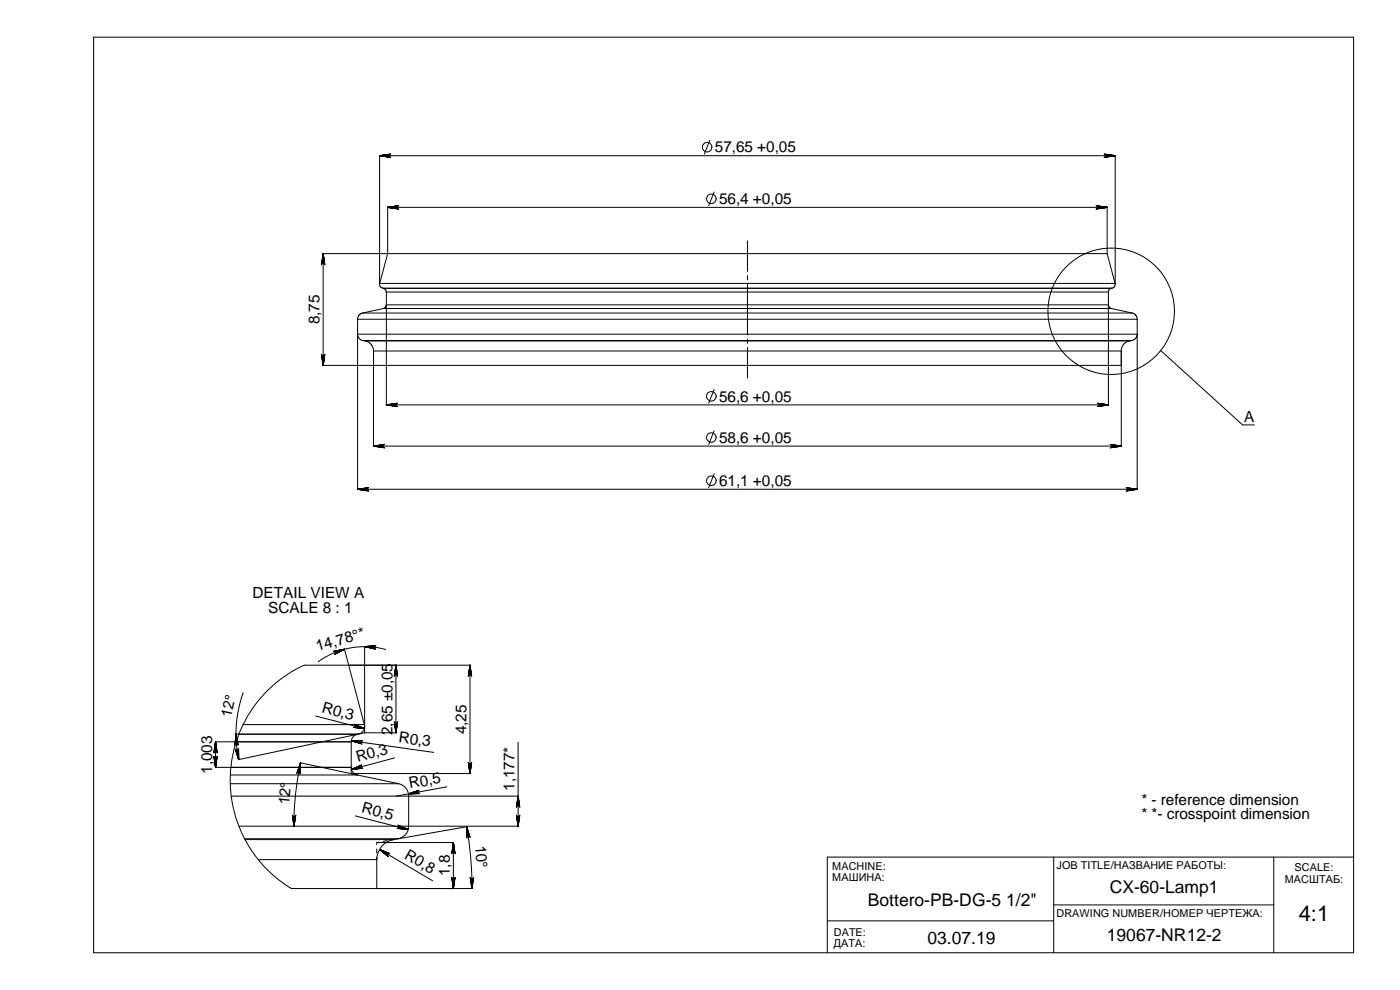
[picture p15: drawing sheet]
<svg xmlns="http://www.w3.org/2000/svg" width="420mm" height="297mm" viewBox="0 0 420 297" stroke-linecap="round" stroke-linejoin="round" font-family="sans-serif">
<defs><g id="words">
<text font-size="6.6" x="389.8" y="276.2">4:1</text>
<g font-size="5.2">
<text x="333" y="267.9">CX-60-Lamp1</text>
<text x="260.4" y="271.7">Bottero-PB-DG-5</text>
<text x="302" y="271.7">1/2&quot;</text>
<text x="278.3" y="283.2">03.07.19</text>
<text x="332.2" y="282.3">19067-NR12-2</text>
</g>
<g font-size="4.6">
<text x="214.5" y="45.7">57,65 +0,05</text>
<text x="215.8" y="61.2">56,4 +0,05</text>
<text x="95.9" y="97.4" transform="rotate(-90 95.9 97.4)">8,75</text>
<text x="215.8" y="120.5">56,6 +0,05</text>
<text x="373.4" y="126.5">A</text>
<text x="215.8" y="132.8">58,6 +0,05</text>
<text x="215.8" y="145.8">61,1 +0,05</text>
<text x="75.8" y="179.5">DETAIL VIEW A</text>
<text x="80.5" y="183.8">SCALE 8 : 1</text>
<text x="95.3" y="195.4" transform="rotate(-16 95.3 195.4)">14,78°*</text>
<text x="69.4" y="215.4" transform="rotate(-78 69.4 215.4)">12°</text>
<text x="96.4" y="213.6" transform="rotate(15 96.4 213.6)">R0,3</text>
<text x="117.8" y="220.6" transform="rotate(-90 117.8 220.6)">2,65 ±0,05</text>
<text x="140" y="220.3" transform="rotate(-90 140 220.3)">4,25</text>
<text x="119.5" y="222.6" transform="rotate(8 119.5 222.6)">R0,3</text>
<text x="63.6" y="232.2" transform="rotate(-90 63.6 232.2)">1,003</text>
<text x="107.4" y="228.7" transform="rotate(-16 107.4 228.7)">R0,3</text>
<text x="123" y="236.6" transform="rotate(-10 123 236.6)">R0,5</text>
<text x="154.4" y="237.3" transform="rotate(-90 154.4 237.3)">1,177*</text>
<text x="86.7" y="241.6" transform="rotate(-84 86.7 241.6)">12°</text>
<text x="108.3" y="243.6" transform="rotate(15 108.3 243.6)">R0,5</text>
<text x="342.6" y="241.5">* - reference dimension</text>
<text x="342.6" y="245.9">* *- crosspoint dimension</text>
<text x="121.1" y="257.4" transform="rotate(30 121.1 257.4)">R0,8</text>
<text x="142.6" y="253.7" transform="rotate(85 142.6 253.7)">10°</text>
<text x="135" y="262.9" transform="rotate(-90 135 262.9)">1,8</text>
</g>
<g font-size="3.3">
<text x="249.8" y="261.1">MACHINE:</text>
<text x="317.1" y="260.8">JOB TITLE/НАЗВАНИЕ РАБОТЫ:</text>
<text x="388.5" y="261.5">SCALE:</text>
<text x="249.8" y="264.4">МАШИНА:</text>
<text x="385.6" y="264.9">МАСШТАБ:</text>
<text x="317.1" y="275.1">DRAWING NUMBER/НОМЕР ЧЕРТЕЖА:</text>
<text x="250.2" y="280.7">DATE:</text>
<text x="250.2" y="284">ДАТА:</text>
</g>
</g></defs>
<g fill="none" stroke="#000" stroke-width=".3">
<path d="M28.1 11.2h378.1v274.7h-378.1zM213 42.1l-1.6 4.1M214.3 57.6l-1.6 4.1M116.3 76.1h-19.3v33.5h239.5M116.3 76.1h216M116.3 76.1l-2.3 8.9M116.3 76.1v-13.9h216v13.9M224.3 72.3v9.1M332.3 76.1l2.3 8.9M107.3 95.8h234M107.3 95.8v51h234v-51M108.8 93.9l-1.1 .7-.4 1.2"/>
<path d="M113.9 85.3v-38.6h220.8v38.6M114 85l.1 1 .8 .4M114 85h220.6M115 86.5l.7 .4 .2 .7M115 92.6l.7-.4 .2-.7h216.8l.2 .7 .7 .4M115 92.6h218.6M115 86.5h218.6M115 92.6l-6.2 1.3M116 87.6h216.7M116 87.6v33.9h216.7v-33.9M224.3 82.7v1.3M224.3 85.2v15.3"/>
<path d="M333.5 86.5l-.6 .3-.2 .8M333.6 92.6l6.2 1.3h-231M333.8 86.5h-218.9h.1M333.8 86.5h-.2M334.6 85v.9l-.8 .6M339.8 93.9l1.1 .7 .4 1.2M108.9 102.2l-1.2-.7-.4-1.2h234l-.4 1.2-1.2 .7M109.6 102.3l.8 .3 1 .8 .6 1 .1 .9M109.6 102.3h229.4M112.1 105.3h224.4M112.1 105.3v28.5h224.4v-28.5M214.3 116.9l-1.6 4.1"/>
<path d="M224.3 101.8v1.2M224.3 104.3v9.1M339 102.3l-1 .3-.8 .7-.6 1-.1 1M339.7 102.2h-230.8l.7 .1M339.7 102.2l-.7 .1M348.4 105.2l24.5 22.3h3.6M214.3 129.2l-1.6 4.1M214.3 142.2l-1.6 4.1M103.4 194.8a23.8 23.8 0 0 0-7.9 3.8M103.4 194.8l5.9 22.6M109.4 194l-3 .2-3 .6M109.4 194l4 .3 2.3 .6"/>
<path d="M109.4 194v25.9M118.8 199.6v20.3h-9.4M72.9 217.4h36.4M73 207.8a37 37 0 0 0-2.2 12.4M94.7 214.8l14.6 3.8M109.3 217.4a2.3 2.3 0 0 1-1.7 2.8M109.4 219.9l-1.8 .3M69.1 235.1h50.5M69.1 232.5h38.1M69.4 238.9h86.1M70.8 220.2l.2 3.9 .6 3.8 35.6-7.6M70.8 220.2h36.8"/>
<path d="M71.7 220.3h35.5M105.4 222.6h-40.7v7.6h40.7a2.29 2.29 0 0 0 1.8 2.3M105.4 232.1h35.7v-32.5h-49.8l-3.9 2-2.9 1.9-4.8 4.3-2.3 2.5-2.2 3.1-3.1 5.9-1.6 4.6-.9 4-.5 5.3 .3 6 1.3 6 1.8 4.6 2.4 4.5 3 4.2 4.1 4.1 5.4 4h25.7M105.4 222.6v9.5M105.4 232.1l1.8 .4M105.5 222.3l24.7 3.4M107.2 220.3a2.29 2.29 0 0 0-1.8 2.3M107.2 232.5l-17-3.6a85.9 85.9 0 0 0-2 19M107.2 232.5l12.4 2.6M107.6 220.2l-.4 .1M118.4 227.4l-12.9 3.5M119.6 235.1a3.8 3.8 0 0 1 3 3.8v9a3.8 3.8 0 0 1-3.1 3.8"/>
<path d="M134.1 236.1l-15.3 2.8M155.5 222.7v25.2h-83.8M73.4 251.7h46.1M73.5 251.9h44.7M106.6 244.8l15.9 4.1M113.1 252.8v.6M113.1 254.7v1.3M113.1 257.2v9.4M113.1 252.8h23v13.8M113.7 252.7l-.6 .1M113.9 254.9l15.9 9.4M116.2 252.2l-1.2 .3"/>
<path d="M118.2 251.9a6.1 6.1 0 0 0-5.1 6h-35.6M118.2 251.9l-.7 .1M119.5 251.7l20.5-3.6a102 102 0 0 1 1.6 18.5h-28.5M119.5 251.7l-1.3 .2M316.2 257.2v28.7M382.3 257.2v28.7M406.2 257.2h-157.9v28.7M248.3 276.3h67.9M316.2 271.5h66.1"/>
<circle cx="212.2" cy="44.2" r="1.44"/>
<circle cx="213.5" cy="59.7" r="1.44"/>
<circle cx="333.5" cy="93.4" r="19"/>
<circle cx="213.5" cy="118.9" r="1.44"/>
<circle cx="213.5" cy="131.3" r="1.44"/>
<circle cx="213.5" cy="144.2" r="1.44"/>
</g>
<g fill="#000" stroke="#000" stroke-width=".3">
<path d="M113.9 46.7l3.4 .5z" fill-rule="evenodd"/>
<path d="M113.9 46.7l3.2 .5z" fill-rule="evenodd"/>
<path d="M113.9 46.7l3.1 .4z" fill-rule="evenodd"/>
<path d="M113.9 46.7l2.9 .1v.2z" fill-rule="evenodd"/>
<path d="M113.9 46.7l2.9-.1v.2z" fill-rule="evenodd"/>
<path d="M113.9 46.7l2.9-.2v.1z" fill-rule="evenodd"/>
<path d="M113.9 46.7l3.1-.4z" fill-rule="evenodd"/>
<path d="M113.9 46.7l3.2-.4z" fill-rule="evenodd"/>
<path d="M113.9 46.7l3.4-.5z" fill-rule="evenodd"/>
<path d="M331.3 46.2l3.4 .5z" fill-rule="evenodd"/>
<path d="M331.5 46.3l3.2 .4z" fill-rule="evenodd"/>
<path d="M331.6 46.3l3.1 .4z" fill-rule="evenodd"/>
<path d="M331.8 46.5l2.9 .2-2.9-.1z" fill-rule="evenodd"/>
<path d="M331.8 46.6l2.9 .1-2.9 .1z" fill-rule="evenodd"/>
<path d="M331.8 46.8l2.9-.1-2.9 .3z" fill-rule="evenodd"/>
<path d="M331.8 47l2.9-.3-3.1 .4z" fill-rule="evenodd"/>
<path d="M331.5 47.2l3.2-.5z" fill-rule="evenodd"/>
<path d="M331.3 47.2l3.4-.5z" fill-rule="evenodd"/>
<path d="M97 76.1l.5 3.4z" fill-rule="evenodd"/>
<path d="M97 76.1l.5 3.2z" fill-rule="evenodd"/>
<path d="M97 76.1l.4 3z" fill-rule="evenodd"/>
<path d="M97 76.1l.2 3-.1-.1z" fill-rule="evenodd"/>
<path d="M97 76.1l.1 2.9h-.2z" fill-rule="evenodd"/>
<path d="M97 76.1l-.1 2.9-.2 .1z" fill-rule="evenodd"/>
<path d="M97 76.1l-.4 3z" fill-rule="evenodd"/>
<path d="M97 76.1l-.5 3.2z" fill-rule="evenodd"/>
<path d="M97 76.1l-.5 3.4z" fill-rule="evenodd"/>
<path d="M116.3 62.2l3.4-.5z" fill-rule="evenodd"/>
<path d="M116.3 62.2l3.2-.4z" fill-rule="evenodd"/>
<path d="M116.3 62.2l3.1-.4-.1 .2z" fill-rule="evenodd"/>
<path d="M116.3 62.2l3-.2z" fill-rule="evenodd"/>
<path d="M116.3 62.2l2.9-.1v.2z" fill-rule="evenodd"/>
<path d="M116.3 62.2l2.9 .1 .1 .2z" fill-rule="evenodd"/>
<path d="M116.3 62.2l3.1 .4z" fill-rule="evenodd"/>
<path d="M116.3 62.2l3.2 .5z" fill-rule="evenodd"/>
<path d="M116.3 62.2l3.4 .5z" fill-rule="evenodd"/>
<path d="M328.9 62.7l3.4-.5z" fill-rule="evenodd"/>
<path d="M329.1 62.7l3.2-.5z" fill-rule="evenodd"/>
<path d="M329.4 62.5l2.9-.3-3 .4z" fill-rule="evenodd"/>
<path d="M329.4 62.3l2.9-.1-2.9 .3z" fill-rule="evenodd"/>
<path d="M329.4 62.1l2.9 .1-2.9 .1z" fill-rule="evenodd"/>
<path d="M329.4 62l2.9 .2z" fill-rule="evenodd"/>
<path d="M329.3 61.8l3 .4-2.9-.2z" fill-rule="evenodd"/>
<path d="M329.1 61.8l3.2 .4z" fill-rule="evenodd"/>
<path d="M328.9 61.7l3.4 .5z" fill-rule="evenodd"/>
<path d="M96.5 106.3l.5 3.3z" fill-rule="evenodd"/>
<path d="M96.5 106.5l.5 3.1z" fill-rule="evenodd"/>
<path d="M96.6 106.6l.4 3z" fill-rule="evenodd"/>
<path d="M96.7 106.7l.2 .1 .1 2.8z" fill-rule="evenodd"/>
<path d="M96.9 106.8h.2l-.1 2.8z" fill-rule="evenodd"/>
<path d="M97.1 106.8l.1-.1-.2 2.9z" fill-rule="evenodd"/>
<path d="M97.2 106.7l.2-.1-.4 3z" fill-rule="evenodd"/>
<path d="M97.5 106.5l-.5 3.1z" fill-rule="evenodd"/>
<path d="M97.5 106.3l-.5 3.3z" fill-rule="evenodd"/>
<path d="M112.1 133.8l3.4 .6z" fill-rule="evenodd"/>
<path d="M112.1 133.8l3.2 .5z" fill-rule="evenodd"/>
<path d="M112.1 133.8l3 .4z" fill-rule="evenodd"/>
<path d="M112.1 133.8l2.9 .1v.2z" fill-rule="evenodd"/>
<path d="M112.1 133.8h2.9v.1z" fill-rule="evenodd"/>
<path d="M112.1 133.8l2.9-.2z" fill-rule="evenodd"/>
<path d="M112.1 133.8l3-.3-.1 .1z" fill-rule="evenodd"/>
<path d="M112.1 133.8l3.2-.4z" fill-rule="evenodd"/>
<path d="M112.1 133.8l3.4-.5z" fill-rule="evenodd"/>
<path d="M116 121.5l3.3 .5z" fill-rule="evenodd"/>
<path d="M116 121.5l3.1 .4z" fill-rule="evenodd"/>
<path d="M116 121.5l3 .4z" fill-rule="evenodd"/>
<path d="M116 121.5l2.8 .1 .1 .1z" fill-rule="evenodd"/>
<path d="M116 121.5l2.8-.1v.2z" fill-rule="evenodd"/>
<path d="M116 121.5l2.9-.3-.1 .2z" fill-rule="evenodd"/>
<path d="M116 121.5l3-.4z" fill-rule="evenodd"/>
<path d="M116 121.5l3.1-.5z" fill-rule="evenodd"/>
<path d="M116 121.5l3.3-.5z" fill-rule="evenodd"/>
<path d="M329.3 121l3.4 .5z" fill-rule="evenodd"/>
<path d="M329.5 121l3.2 .5z" fill-rule="evenodd"/>
<path d="M329.6 121.1l3.1 .4z" fill-rule="evenodd"/>
<path d="M329.7 121.2l3 .3-2.9-.1z" fill-rule="evenodd"/>
<path d="M329.8 121.4l2.9 .1-2.9 .1z" fill-rule="evenodd"/>
<path d="M329.8 121.6l2.9-.1-3 .2z" fill-rule="evenodd"/>
<path d="M329.7 121.7l3-.2-3.1 .4z" fill-rule="evenodd"/>
<path d="M329.5 121.9l3.2-.4z" fill-rule="evenodd"/>
<path d="M329.3 122l3.4-.5z" fill-rule="evenodd"/>
<path d="M333.2 133.3l3.3 .5z" fill-rule="evenodd"/>
<path d="M333.3 133.4l3.2 .4z" fill-rule="evenodd"/>
<path d="M333.5 133.5l3 .3-2.9-.2z" fill-rule="evenodd"/>
<path d="M333.6 133.6l2.9 .2z" fill-rule="evenodd"/>
<path d="M333.6 133.8h2.9l-2.9 .1z" fill-rule="evenodd"/>
<path d="M333.6 133.9l2.9-.1-2.9 .3z" fill-rule="evenodd"/>
<path d="M333.6 134.1l2.9-.3-3 .4z" fill-rule="evenodd"/>
<path d="M333.3 134.3l3.2-.5z" fill-rule="evenodd"/>
<path d="M333.2 134.4l3.3-.6z" fill-rule="evenodd"/>
<path d="M107.3 146.8l3.4 .5z" fill-rule="evenodd"/>
<path d="M107.3 146.8l3.2 .5z" fill-rule="evenodd"/>
<path d="M107.3 146.8l3.1 .4z" fill-rule="evenodd"/>
<path d="M107.3 146.8l2.9 .1v.2z" fill-rule="evenodd"/>
<path d="M107.3 146.8l2.9-.1v.2z" fill-rule="evenodd"/>
<path d="M107.3 146.8l2.9-.2z" fill-rule="evenodd"/>
<path d="M107.3 146.8l3.1-.3z" fill-rule="evenodd"/>
<path d="M107.3 146.8l3.2-.4z" fill-rule="evenodd"/>
<path d="M107.3 146.8l3.4-.5z" fill-rule="evenodd"/>
<path d="M337.9 146.3l3.4 .5z" fill-rule="evenodd"/>
<path d="M338.1 146.4l3.2 .4z" fill-rule="evenodd"/>
<path d="M338.2 146.5l3.1 .3z" fill-rule="evenodd"/>
<path d="M338.4 146.6l2.9 .2z" fill-rule="evenodd"/>
<path d="M338.4 146.7l2.9 .1-2.9 .1z" fill-rule="evenodd"/>
<path d="M338.4 146.9l2.9-.1-2.9 .3z" fill-rule="evenodd"/>
<path d="M338.4 147.1l2.9-.3-3.1 .4z" fill-rule="evenodd"/>
<path d="M338.1 147.3l3.2-.5z" fill-rule="evenodd"/>
<path d="M337.9 147.3l3.4-.5z" fill-rule="evenodd"/>
<path d="M100.4 196.4l3-1.6z" fill-rule="evenodd"/>
<path d="M100.6 196.1l2.8-1.3-2.9 1.4z" fill-rule="evenodd"/>
<path d="M100.7 196l2.7-1.2-2.8 1.3z" fill-rule="evenodd"/>
<path d="M100.7 195.8l2.7-1-2.7 1.2z" fill-rule="evenodd"/>
<path d="M100.7 195.7l2.7-.9-2.7 1z" fill-rule="evenodd"/>
<path d="M100.5 195.5l2.9-.7-2.7 .9z" fill-rule="evenodd"/>
<path d="M100.4 195.4l3-.6z" fill-rule="evenodd"/>
<path d="M100.2 195.4l3.2-.6z" fill-rule="evenodd"/>
<path d="M100.1 195.4l3.3-.6z" fill-rule="evenodd"/>
<path d="M109.4 194l3.4-.3z" fill-rule="evenodd"/>
<path d="M109.4 194l3.2-.2z" fill-rule="evenodd"/>
<path d="M109.4 194l3.1-.1z" fill-rule="evenodd"/>
<path d="M109.4 194h3z" fill-rule="evenodd"/>
<path d="M109.4 194l2.9 .1v.2z" fill-rule="evenodd"/>
<path d="M109.4 194l2.9 .3 .1 .2z" fill-rule="evenodd"/>
<path d="M109.4 194l3 .6z" fill-rule="evenodd"/>
<path d="M109.4 194l3.2 .7z" fill-rule="evenodd"/>
<path d="M109.4 194l3.3 .8z" fill-rule="evenodd"/>
<path d="M118.8 199.6l-.5 3.3z" fill-rule="evenodd"/>
<path d="M118.8 199.6l-.4 3.2z" fill-rule="evenodd"/>
<path d="M118.8 199.6l-.4 3z" fill-rule="evenodd"/>
<path d="M118.8 199.6l-.1 2.8-.1 .1z" fill-rule="evenodd"/>
<path d="M118.8 199.6l.1 2.8h-.2z" fill-rule="evenodd"/>
<path d="M118.8 199.6l.3 2.9-.2-.1z" fill-rule="evenodd"/>
<path d="M118.8 199.6l.4 3z" fill-rule="evenodd"/>
<path d="M118.8 199.6l.5 3.2z" fill-rule="evenodd"/>
<path d="M118.8 199.6l.5 3.3z" fill-rule="evenodd"/>
<path d="M141.1 199.6l-.6 3.3z" fill-rule="evenodd"/>
<path d="M141.1 199.6l-.5 3.2z" fill-rule="evenodd"/>
<path d="M141.1 199.6l-.4 3z" fill-rule="evenodd"/>
<path d="M141.1 199.6l-.1 2.8-.2 .1z" fill-rule="evenodd"/>
<path d="M141.1 199.6v2.8h-.1z" fill-rule="evenodd"/>
<path d="M141.1 199.6l.2 2.9z" fill-rule="evenodd"/>
<path d="M141.1 199.6l.3 3z" fill-rule="evenodd"/>
<path d="M141.1 199.6l.4 3.2z" fill-rule="evenodd"/>
<path d="M141.1 199.6l.5 3.3z" fill-rule="evenodd"/>
<path d="M106 218.3l3.3 .3z" fill-rule="evenodd"/>
<path d="M106.2 218.3l3.1 .3z" fill-rule="evenodd"/>
<path d="M106.5 218.1l2.8 .5-3-.4z" fill-rule="evenodd"/>
<path d="M106.6 218l2.7 .6-2.8-.5z" fill-rule="evenodd"/>
<path d="M106.6 217.8l2.7 .8-2.7-.6z" fill-rule="evenodd"/>
<path d="M106.6 217.6l2.7 1-2.7-.8z" fill-rule="evenodd"/>
<path d="M106.5 217.5l2.8 1.1z" fill-rule="evenodd"/>
<path d="M106.4 217.4l2.9 1.2z" fill-rule="evenodd"/>
<path d="M106.3 217.3l3 1.3z" fill-rule="evenodd"/>
<path d="M118.3 216.5l.5 3.4z" fill-rule="evenodd"/>
<path d="M118.4 216.7l.4 3.2z" fill-rule="evenodd"/>
<path d="M118.4 216.8l.4 3.1z" fill-rule="evenodd"/>
<path d="M118.6 216.9l.1 .1 .1 2.9z" fill-rule="evenodd"/>
<path d="M118.7 217h.2l-.1 2.9z" fill-rule="evenodd"/>
<path d="M118.9 217l.2-.1-.3 3z" fill-rule="evenodd"/>
<path d="M119.1 216.9l.1-.1-.4 3.1z" fill-rule="evenodd"/>
<path d="M119.3 216.7l-.5 3.2z" fill-rule="evenodd"/>
<path d="M119.3 216.5l-.5 3.4z" fill-rule="evenodd"/>
<path d="M65.2 226.9l-.5 3.3z" fill-rule="evenodd"/>
<path d="M65.2 227.1l-.5 3.1z" fill-rule="evenodd"/>
<path d="M64.9 227.3l.2-.1-.4 3z" fill-rule="evenodd"/>
<path d="M64.8 227.4l.1-.1-.2 2.9z" fill-rule="evenodd"/>
<path d="M64.6 227.4h.2l-.1 2.8z" fill-rule="evenodd"/>
<path d="M64.4 227.3l.2 .1 .1 2.8z" fill-rule="evenodd"/>
<path d="M64.3 227.2l.4 3z" fill-rule="evenodd"/>
<path d="M64.2 227.1l.5 3.1z" fill-rule="evenodd"/>
<path d="M64.2 226.9l.5 3.3z" fill-rule="evenodd"/>
<path d="M64.7 222.6l-.5 3.3z" fill-rule="evenodd"/>
<path d="M64.7 222.6l-.5 3.1z" fill-rule="evenodd"/>
<path d="M64.7 222.6l-.4 3z" fill-rule="evenodd"/>
<path d="M64.7 222.6l-.1 2.9h-.2z" fill-rule="evenodd"/>
<path d="M64.7 222.6l.1 2.9h-.2z" fill-rule="evenodd"/>
<path d="M64.7 222.6l.2 2.9h-.1z" fill-rule="evenodd"/>
<path d="M64.7 222.6l.4 3z" fill-rule="evenodd"/>
<path d="M64.7 222.6l.5 3.1z" fill-rule="evenodd"/>
<path d="M64.7 222.6l.5 3.3z" fill-rule="evenodd"/>
<path d="M70.8 220.2l-.3 3.4z" fill-rule="evenodd"/>
<path d="M70.8 220.2l-.3 3.3z" fill-rule="evenodd"/>
<path d="M70.8 220.2l-.2 3.1z" fill-rule="evenodd"/>
<path d="M70.8 220.2l.1 2.9-.2 .1z" fill-rule="evenodd"/>
<path d="M70.8 220.2l.2 2.9h-.1z" fill-rule="evenodd"/>
<path d="M70.8 220.2l.4 3-.2-.1z" fill-rule="evenodd"/>
<path d="M70.8 220.2l.5 3.1z" fill-rule="evenodd"/>
<path d="M70.8 220.2l.6 3.2z" fill-rule="evenodd"/>
<path d="M70.8 220.2l.7 3.4z" fill-rule="evenodd"/>
<path d="M71.6 224.5v3.4z" fill-rule="evenodd"/>
<path d="M71.6 224.7v3.2z" fill-rule="evenodd"/>
<path d="M71.5 224.9l.1 3z" fill-rule="evenodd"/>
<path d="M71.2 225.1l.2-.1 .2 2.9z" fill-rule="evenodd"/>
<path d="M71.1 225.1h.1l.4 2.8z" fill-rule="evenodd"/>
<path d="M70.9 225.1h.2l.5 2.8z" fill-rule="evenodd"/>
<path d="M70.8 225l.8 2.9z" fill-rule="evenodd"/>
<path d="M70.7 224.8l.9 3.1z" fill-rule="evenodd"/>
<path d="M70.6 224.7l1 3.2z" fill-rule="evenodd"/>
<path d="M90.2 228.9l-1.1 3.2z" fill-rule="evenodd"/>
<path d="M90.2 228.9l-1 3z" fill-rule="evenodd"/>
<path d="M90.2 228.9l-1 2.9z" fill-rule="evenodd"/>
<path d="M90.2 228.9l-.6 2.8h-.2z" fill-rule="evenodd"/>
<path d="M90.2 228.9l-.5 2.8h-.1z" fill-rule="evenodd"/>
<path d="M90.2 228.9l-.3 2.9z" fill-rule="evenodd"/>
<path d="M90.2 228.9l-.2 3z" fill-rule="evenodd"/>
<path d="M90.2 228.9l-.2 3.2z" fill-rule="evenodd"/>
<path d="M90.2 228.9l-.1 3.4z" fill-rule="evenodd"/>
<path d="M105.5 222.3l3.2 1z" fill-rule="evenodd"/>
<path d="M105.5 222.3l3 .9z" fill-rule="evenodd"/>
<path d="M105.5 222.3l2.9 .7z" fill-rule="evenodd"/>
<path d="M105.5 222.3l2.8 .4v.2z" fill-rule="evenodd"/>
<path d="M105.5 222.3l2.8 .3v.1z" fill-rule="evenodd"/>
<path d="M105.5 222.3l2.9 .1z" fill-rule="evenodd"/>
<path d="M105.5 222.3h3z" fill-rule="evenodd"/>
<path d="M105.5 222.3l3.2-.1z" fill-rule="evenodd"/>
<path d="M105.5 222.3l3.3-.1z" fill-rule="evenodd"/>
<path d="M105.5 230.9l3.1-1.4z" fill-rule="evenodd"/>
<path d="M105.5 230.9l3-1.3z" fill-rule="evenodd"/>
<path d="M105.5 230.9l2.8-1.2z" fill-rule="evenodd"/>
<path d="M105.5 230.9l2.7-1v.1z" fill-rule="evenodd"/>
<path d="M105.5 230.9l2.7-.9 .1 .2z" fill-rule="evenodd"/>
<path d="M105.5 230.9l2.9-.6z" fill-rule="evenodd"/>
<path d="M105.5 230.9l3-.5z" fill-rule="evenodd"/>
<path d="M105.5 230.9l3.2-.4z" fill-rule="evenodd"/>
<path d="M105.5 230.9l3.4-.4z" fill-rule="evenodd"/>
<path d="M122.6 238.2l3.2-1.1z" fill-rule="evenodd"/>
<path d="M122.6 238.2l3-1z" fill-rule="evenodd"/>
<path d="M122.6 238.2l2.9-.9z" fill-rule="evenodd"/>
<path d="M122.6 238.2l2.8-.8v.2z" fill-rule="evenodd"/>
<path d="M122.6 238.2l2.8-.6v.2z" fill-rule="evenodd"/>
<path d="M122.6 238.2l2.9-.3z" fill-rule="evenodd"/>
<path d="M122.6 238.2l3-.2z" fill-rule="evenodd"/>
<path d="M122.6 238.2l3.2-.1z" fill-rule="evenodd"/>
<path d="M122.6 238.2l3.4-.1z" fill-rule="evenodd"/>
<path d="M141.6 228.8l-.5 3.3z" fill-rule="evenodd"/>
<path d="M141.5 228.9l-.4 3.2z" fill-rule="evenodd"/>
<path d="M141.3 229.2l.1-.1-.3 3z" fill-rule="evenodd"/>
<path d="M141.1 229.3l.2-.1-.2 2.9z" fill-rule="evenodd"/>
<path d="M141 229.3h.1v2.8z" fill-rule="evenodd"/>
<path d="M140.8 229.2l.2 .1 .1 2.8z" fill-rule="evenodd"/>
<path d="M140.7 229.1l.4 3z" fill-rule="evenodd"/>
<path d="M140.6 228.9l.5 3.2z" fill-rule="evenodd"/>
<path d="M140.5 228.8l.6 3.3z" fill-rule="evenodd"/>
<path d="M155.5 238.9l.5 3.3z" fill-rule="evenodd"/>
<path d="M155.5 238.9l.5 3.1z" fill-rule="evenodd"/>
<path d="M155.5 238.9l.4 3z" fill-rule="evenodd"/>
<path d="M155.5 238.9l.2 2.9h-.1z" fill-rule="evenodd"/>
<path d="M155.5 238.9l.1 2.9h-.2z" fill-rule="evenodd"/>
<path d="M155.5 238.9l-.1 2.9h-.2z" fill-rule="evenodd"/>
<path d="M155.5 238.9l-.4 3z" fill-rule="evenodd"/>
<path d="M155.5 238.9l-.5 3.1z" fill-rule="evenodd"/>
<path d="M155.5 238.9l-.5 3.3z" fill-rule="evenodd"/>
<path d="M88.8 244.5l-.6 3.4z" fill-rule="evenodd"/>
<path d="M88.7 244.7l-.5 3.2z" fill-rule="evenodd"/>
<path d="M88.5 245l.1-.1-.4 3z" fill-rule="evenodd"/>
<path d="M88.3 245h.2l-.3 2.9z" fill-rule="evenodd"/>
<path d="M88.2 245h.1l-.1 2.9z" fill-rule="evenodd"/>
<path d="M88 245h.2v2.9z" fill-rule="evenodd"/>
<path d="M87.9 244.8l.3 3.1z" fill-rule="evenodd"/>
<path d="M87.8 244.7l.4 3.2z" fill-rule="evenodd"/>
<path d="M87.8 244.5l.4 3.4z" fill-rule="evenodd"/>
<path d="M113.9 254.9l3.2 1.2z" fill-rule="evenodd"/>
<path d="M113.9 254.9l3 1.2z" fill-rule="evenodd"/>
<path d="M113.9 254.9l2.8 1.2z" fill-rule="evenodd"/>
<path d="M113.9 254.9l2.6 1.2-.1 .2z" fill-rule="evenodd"/>
<path d="M113.9 254.9l2.5 1.4-.1 .1z" fill-rule="evenodd"/>
<path d="M113.9 254.9l2.4 1.5v.2z" fill-rule="evenodd"/>
<path d="M113.9 254.9l2.4 1.8z" fill-rule="evenodd"/>
<path d="M113.9 254.9l2.5 2z" fill-rule="evenodd"/>
<path d="M113.9 254.9l2.6 2.1z" fill-rule="evenodd"/>
<path d="M119.2 248.6l3.3 .3z" fill-rule="evenodd"/>
<path d="M119.3 248.5l3.2 .4z" fill-rule="evenodd"/>
<path d="M119.5 248.5l3 .4z" fill-rule="evenodd"/>
<path d="M119.7 248.3l2.8 .6-2.9-.5z" fill-rule="evenodd"/>
<path d="M119.8 248.1l2.7 .8-2.8-.6z" fill-rule="evenodd"/>
<path d="M119.8 247.9l2.7 1-2.7-.8z" fill-rule="evenodd"/>
<path d="M119.7 247.8l2.8 1.1z" fill-rule="evenodd"/>
<path d="M119.5 247.6l3 1.3z" fill-rule="evenodd"/>
<path d="M119.4 247.6l3.1 1.3z" fill-rule="evenodd"/>
<path d="M136.1 252.8l-.5 3.3z" fill-rule="evenodd"/>
<path d="M136.1 252.8l-.5 3.2z" fill-rule="evenodd"/>
<path d="M136.1 252.8l-.4 3z" fill-rule="evenodd"/>
<path d="M136.1 252.8l-.3 2.9z" fill-rule="evenodd"/>
<path d="M136.1 252.8v2.9h-.1z" fill-rule="evenodd"/>
<path d="M136.1 252.8l.2 2.9h-.2z" fill-rule="evenodd"/>
<path d="M136.1 252.8l.3 3z" fill-rule="evenodd"/>
<path d="M136.1 252.8l.4 3.2z" fill-rule="evenodd"/>
<path d="M136.1 252.8l.5 3.3z" fill-rule="evenodd"/>
<path d="M140 248.1l.1 3.3z" fill-rule="evenodd"/>
<path d="M140 248.1l.1 3.2z" fill-rule="evenodd"/>
<path d="M140 248.1l.2 3z" fill-rule="evenodd"/>
<path d="M140 248.1l.4 2.8-.1 .1z" fill-rule="evenodd"/>
<path d="M140 248.1l.6 2.8h-.2z" fill-rule="evenodd"/>
<path d="M140 248.1l.8 2.8h-.2z" fill-rule="evenodd"/>
<path d="M140 248.1l.9 2.9z" fill-rule="evenodd"/>
<path d="M140 248.1l1 3z" fill-rule="evenodd"/>
<path d="M140 248.1l1.1 3.2z" fill-rule="evenodd"/>
<path d="M155 244.5l.5 3.4z" fill-rule="evenodd"/>
<path d="M155 244.7l.5 3.2z" fill-rule="evenodd"/>
<path d="M155.1 244.8l.4 3.1z" fill-rule="evenodd"/>
<path d="M155.2 245h.2l.1 2.9z" fill-rule="evenodd"/>
<path d="M155.4 245h.2l-.1 2.9z" fill-rule="evenodd"/>
<path d="M155.6 245h.1l-.2 2.9z" fill-rule="evenodd"/>
<path d="M155.9 244.8l-.4 3.1z" fill-rule="evenodd"/>
<path d="M156 244.7l-.5 3.2z" fill-rule="evenodd"/>
<path d="M156 244.5l-.5 3.4z" fill-rule="evenodd"/>
<path d="M136.6 263.2l-.5 3.4z" fill-rule="evenodd"/>
<path d="M136.5 263.4l-.4 3.2z" fill-rule="evenodd"/>
<path d="M136.3 263.6h.1l-.3 3z" fill-rule="evenodd"/>
<path d="M136.1 263.7l.2-.1-.2 3z" fill-rule="evenodd"/>
<path d="M136 263.7h.1v2.9z" fill-rule="evenodd"/>
<path d="M135.8 263.6l.3 3z" fill-rule="evenodd"/>
<path d="M135.7 263.6l.4 3z" fill-rule="evenodd"/>
<path d="M135.6 263.4l.5 3.2z" fill-rule="evenodd"/>
<path d="M135.6 263.2l.5 3.4z" fill-rule="evenodd"/>
<path d="M142.1 263.2l-.5 3.4z" fill-rule="evenodd"/>
<path d="M142.1 263.4l-.5 3.2z" fill-rule="evenodd"/>
<path d="M141.9 263.6h.1l-.4 3z" fill-rule="evenodd"/>
<path d="M141.7 263.7l.2-.1-.3 3z" fill-rule="evenodd"/>
<path d="M141.5 263.7h.2l-.1 2.9z" fill-rule="evenodd"/>
<path d="M141.4 263.6l.2 3z" fill-rule="evenodd"/>
<path d="M141.2 263.6h.2l.2 3z" fill-rule="evenodd"/>
<path d="M141.1 263.4l.5 3.2z" fill-rule="evenodd"/>
<path d="M141.1 263.3l.5 3.3z" fill-rule="evenodd"/>
</g>
<use href="#words"/>
</svg>
